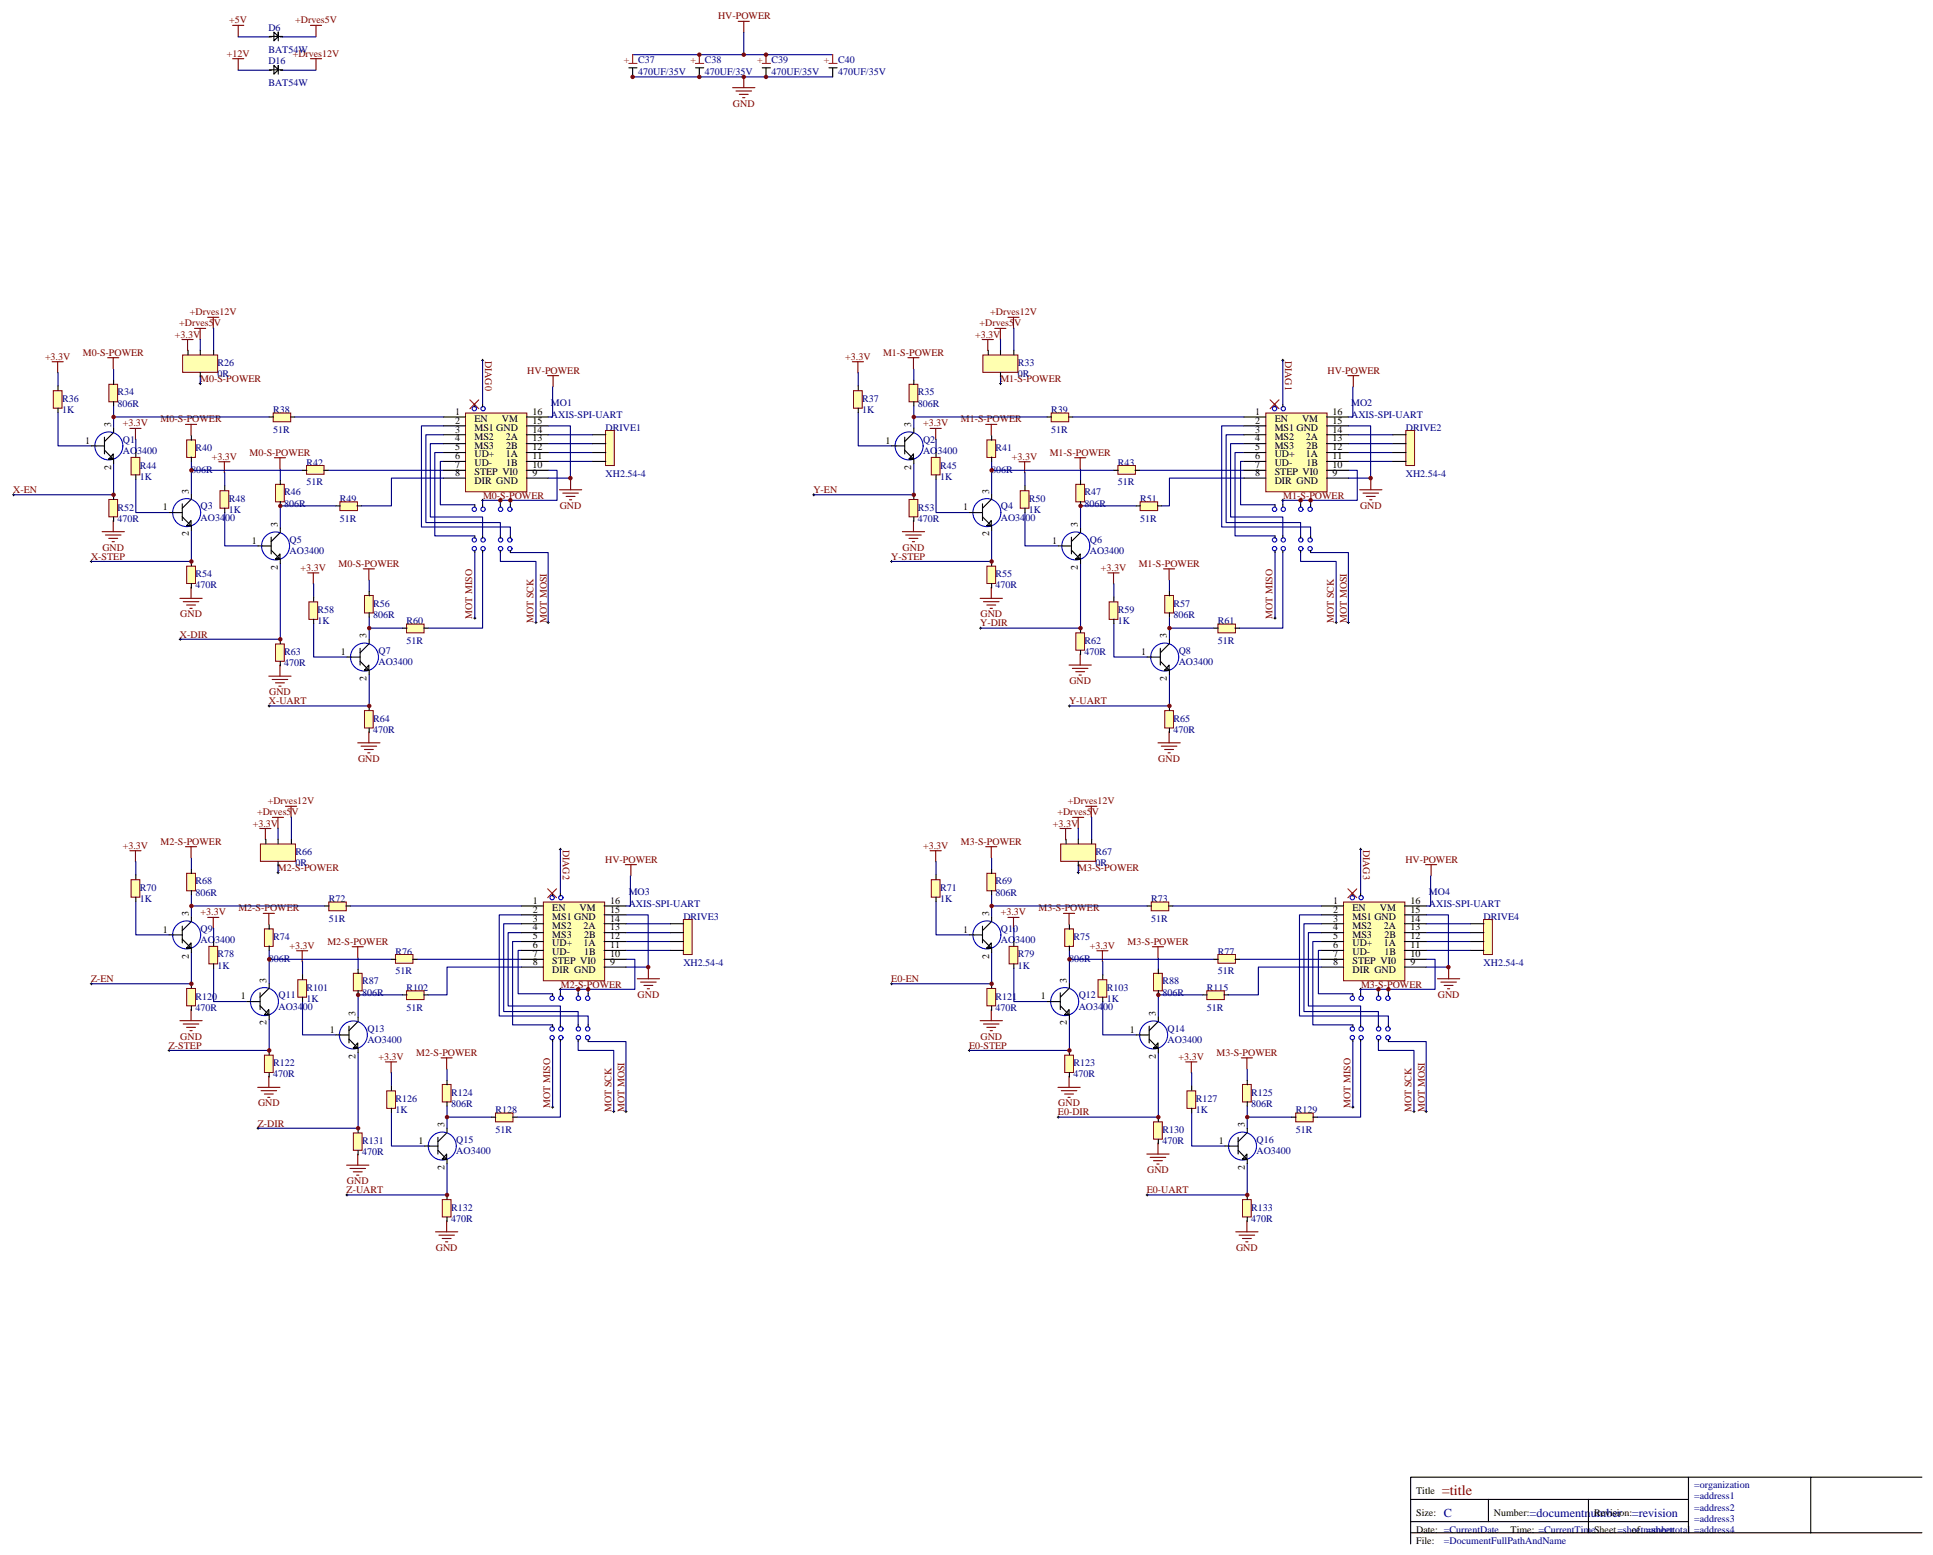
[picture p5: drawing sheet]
<svg xmlns="http://www.w3.org/2000/svg" width="614mm" height="494mm" viewBox="0 0 614 494" stroke-linecap="round" stroke-linejoin="round" font-family="sans-serif">
<defs><g id="words">
<text font-size="4.6" fill="#800000" x="457.6" y="474.6">=title</text>
<g font-size="3.9" fill="#000080">
<text x="458.3" y="481.6">C</text>
<text x="485.5" y="481.6">=documentnumber</text>
<text x="517.9" y="481.6">=revision</text>
</g>
<g font-size="3.2" fill="#800000">
<text x="72.8" y="7.4">+5V</text>
<text x="93.7" y="7.4">+Drves5V</text>
<text x="227.9" y="6.1">HV-POWER</text>
<text x="72" y="18">+12V</text>
<text x="92.9" y="18">+Drves12V</text>
<text x="232.6" y="33.9">GND</text>
<text x="60.3" y="100.1">+Drves12V</text>
<text x="314.3" y="100.1">+Drves12V</text>
<text x="55.5" y="107.1">+3.3V</text>
<text x="56.9" y="103.6">+Drves5V</text>
<text x="309.5" y="107.1">+3.3V</text>
<text x="310.9" y="103.6">+Drves5V</text>
<text x="26.3" y="112.9">M0-S-POWER</text>
<text x="280.3" y="112.9">M1-S-POWER</text>
<text x="14.3" y="114.2">+3.3V</text>
<text x="154" y="114.4" transform="rotate(90 154 114.4)">DIAG0</text>
<text x="167.4" y="118.6">HV-POWER</text>
<text x="268.3" y="114.2">+3.3V</text>
<text x="408" y="114.4" transform="rotate(90 408 114.4)">DIAG1</text>
<text x="421.4" y="118.6">HV-POWER</text>
<text x="63.5" y="121.2">M0-S-POWER</text>
<text x="317.5" y="121.2">M1-S-POWER</text>
<text x="39" y="135.4">+3.3V</text>
<text x="51" y="134.1">M0-S-POWER</text>
<text x="293" y="135.4">+3.3V</text>
<text x="305" y="134.1">M1-S-POWER</text>
<text x="67.2" y="145.9">+3.3V</text>
<text x="79.2" y="144.7">M0-S-POWER</text>
<text x="321.2" y="145.9">+3.3V</text>
<text x="333.2" y="144.7">M1-S-POWER</text>
<text x="4.2" y="156.5">X-EN</text>
<text x="153.3" y="158.2">M0-S-POWER</text>
<text x="177.7" y="161.5">GND</text>
<text x="258.2" y="156.5">Y-EN</text>
<text x="407.3" y="158.2">M1-S-POWER</text>
<text x="431.7" y="161.5">GND</text>
<text x="28.9" y="177.7">X-STEP</text>
<text x="32.5" y="174.8">GND</text>
<text x="107.4" y="179.9">M0-S-POWER</text>
<text x="282.9" y="177.7">Y-STEP</text>
<text x="286.5" y="174.8">GND</text>
<text x="361.4" y="179.9">M1-S-POWER</text>
<text x="95.4" y="181.2">+3.3V</text>
<text x="349.4" y="181.2">+3.3V</text>
<text x="57.2" y="196">GND</text>
<text x="149.9" y="196.4" transform="rotate(-90 149.9 196.4)">MOT MISO</text>
<text x="169.4" y="197.8" transform="rotate(-90 169.4 197.8)">MOT SCK</text>
<text x="173.5" y="197.8" transform="rotate(-90 173.5 197.8)">MOT MOSI</text>
<text x="311.2" y="196">GND</text>
<text x="403.9" y="196.4" transform="rotate(-90 403.9 196.4)">MOT MISO</text>
<text x="423.4" y="197.8" transform="rotate(-90 423.4 197.8)">MOT SCK</text>
<text x="427.5" y="197.8" transform="rotate(-90 427.5 197.8)">MOT MOSI</text>
<text x="57.1" y="202.4">X-DIR</text>
<text x="311.1" y="198.9">Y-DIR</text>
<text x="85.4" y="220.7">GND</text>
<text x="339.4" y="217.2">GND</text>
<text x="85.3" y="223.6">X-UART</text>
<text x="339.3" y="223.6">Y-UART</text>
<text x="113.7" y="241.9">GND</text>
<text x="367.7" y="241.9">GND</text>
<text x="85" y="255.3">+Drves12V</text>
<text x="339" y="255.3">+Drves12V</text>
<text x="80.2" y="262.4">+3.3V</text>
<text x="81.6" y="258.8">+Drves5V</text>
<text x="334.2" y="262.4">+3.3V</text>
<text x="335.6" y="258.8">+Drves5V</text>
<text x="39" y="269.4">+3.3V</text>
<text x="51" y="268.1">M2-S-POWER</text>
<text x="178.7" y="269.7" transform="rotate(90 178.7 269.7)">DIAG2</text>
<text x="293" y="269.4">+3.3V</text>
<text x="305" y="268.1">M3-S-POWER</text>
<text x="432.7" y="269.7" transform="rotate(90 432.7 269.7)">DIAG3</text>
<text x="192.1" y="273.8">HV-POWER</text>
<text x="446.1" y="273.8">HV-POWER</text>
<text x="88.2" y="276.5">M2-S-POWER</text>
<text x="342.2" y="276.5">M3-S-POWER</text>
<text x="63.7" y="290.6">+3.3V</text>
<text x="75.7" y="289.3">M2-S-POWER</text>
<text x="317.7" y="290.6">+3.3V</text>
<text x="329.7" y="289.3">M3-S-POWER</text>
<text x="103.9" y="299.9">M2-S-POWER</text>
<text x="357.9" y="299.9">M3-S-POWER</text>
<text x="91.9" y="301.2">+3.3V</text>
<text x="345.9" y="301.2">+3.3V</text>
<text x="28.9" y="311.7">Z-EN</text>
<text x="282.9" y="311.7">E0-EN</text>
<text x="178" y="313.5">M2-S-POWER</text>
<text x="202.4" y="316.8">GND</text>
<text x="432" y="313.5">M3-S-POWER</text>
<text x="456.4" y="316.8">GND</text>
<text x="53.6" y="332.9">Z-STEP</text>
<text x="57.2" y="330.1">GND</text>
<text x="132.1" y="335.2">M2-S-POWER</text>
<text x="307.6" y="332.9">E0-STEP</text>
<text x="311.2" y="330.1">GND</text>
<text x="386.1" y="335.2">M3-S-POWER</text>
<text x="120.1" y="336.4">+3.3V</text>
<text x="374.1" y="336.4">+3.3V</text>
<text x="81.9" y="351.2">GND</text>
<text x="174.6" y="351.6" transform="rotate(-90 174.6 351.6)">MOT MISO</text>
<text x="194.1" y="353" transform="rotate(-90 194.1 353)">MOT SCK</text>
<text x="198.2" y="353" transform="rotate(-90 198.2 353)">MOT MOSI</text>
<text x="335.9" y="351.2">GND</text>
<text x="428.6" y="351.6" transform="rotate(-90 428.6 351.6)">MOT MISO</text>
<text x="448.1" y="353" transform="rotate(-90 448.1 353)">MOT SCK</text>
<text x="452.2" y="353" transform="rotate(-90 452.2 353)">MOT MOSI</text>
<text x="81.8" y="357.6">Z-DIR</text>
<text x="335.8" y="354.1">E0-DIR</text>
<text x="110.1" y="375.9">GND</text>
<text x="364.1" y="372.4">GND</text>
<text x="110" y="378.8">Z-UART</text>
<text x="364" y="378.8">E0-UART</text>
<text x="138.3" y="397.1">GND</text>
<text x="392.3" y="397.1">GND</text>
</g>
<g font-size="3.2" fill="#000080">
<text x="85.2" y="9.8">D6</text>
<text x="85.2" y="16.8">BAT54W</text>
<text x="85.2" y="20.4">D16</text>
<text x="202.5" y="23.7">470UF/35V</text>
<text x="202.5" y="20.1">C37</text>
<text x="223.7" y="23.7">470UF/35V</text>
<text x="223.7" y="20.1">C38</text>
<text x="244.9" y="23.7">470UF/35V</text>
<text x="244.9" y="20.1">C39</text>
<text x="266" y="23.7">470UF/35V</text>
<text x="266" y="20.1">C40</text>
<text x="85.2" y="27.4">BAT54W</text>
<text x="69.1" y="119.7">0R</text>
<text x="69.1" y="116.2">R26</text>
<text x="323.1" y="119.7">0R</text>
<text x="323.1" y="116.2">R33</text>
<text x="37.3" y="125.5">R34</text>
<text x="291.3" y="125.5">R35</text>
<text x="19.7" y="131.1">1K</text>
<text x="19.7" y="127.6">R36</text>
<text x="37.3" y="129">806R</text>
<text x="86.7" y="131.1">R38</text>
<text x="174.9" y="129">MO1</text>
<text x="273.7" y="131.1">1K</text>
<text x="273.7" y="127.6">R37</text>
<text x="291.3" y="129">806R</text>
<text x="333.7" y="131.1">R39</text>
<text x="428.9" y="129">MO2</text>
<text x="86.7" y="137.4">51R</text>
<text x="174.9" y="132.6">AXIS-SPI-UART</text>
<text x="192.2" y="136.7">DRIVE1</text>
<text x="333.7" y="137.4">51R</text>
<text x="428.9" y="132.6">AXIS-SPI-UART</text>
<text x="446.2" y="136.7">DRIVE2</text>
<text x="39" y="140.6">Q1</text>
<text x="62" y="143.2">R40</text>
<text x="293" y="140.6">Q2</text>
<text x="316" y="143.2">R41</text>
<text x="39" y="144.1">AO3400</text>
<text x="44.4" y="148.7">R44</text>
<text x="97.3" y="147.8">R42</text>
<text x="293" y="144.1">AO3400</text>
<text x="298.4" y="148.7">R45</text>
<text x="354.8" y="147.8">R43</text>
<text x="44.4" y="152.2">1K</text>
<text x="60.6" y="150.1">806R</text>
<text x="97.3" y="154.1">51R</text>
<text x="192.2" y="151.3">XH2.54-4</text>
<text x="298.4" y="152.2">1K</text>
<text x="314.6" y="150.1">806R</text>
<text x="354.8" y="154.1">51R</text>
<text x="446.2" y="151.3">XH2.54-4</text>
<text x="63.7" y="161.7">Q3</text>
<text x="72.6" y="159.3">R48</text>
<text x="90.2" y="160.8">806R</text>
<text x="90.2" y="157.3">R46</text>
<text x="107.9" y="159.3">R49</text>
<text x="317.7" y="161.7">Q4</text>
<text x="326.6" y="159.3">R50</text>
<text x="344.2" y="160.8">806R</text>
<text x="344.2" y="157.3">R47</text>
<text x="361.9" y="159.3">R51</text>
<text x="37.3" y="165.6">470R</text>
<text x="37.3" y="162.1">R52</text>
<text x="63.7" y="165.3">AO3400</text>
<text x="72.6" y="162.8">1K</text>
<text x="107.9" y="165.6">51R</text>
<text x="291.3" y="165.6">470R</text>
<text x="291.3" y="162.1">R53</text>
<text x="317.7" y="165.3">AO3400</text>
<text x="326.6" y="162.8">1K</text>
<text x="361.9" y="165.6">51R</text>
<text x="91.9" y="172.3">Q5</text>
<text x="345.9" y="172.3">Q6</text>
<text x="91.9" y="175.8">AO3400</text>
<text x="345.9" y="175.8">AO3400</text>
<text x="62" y="183.2">R54</text>
<text x="316" y="183.2">R55</text>
<text x="62" y="186.8">470R</text>
<text x="316" y="186.8">470R</text>
<text x="100.8" y="194.6">R58</text>
<text x="118.5" y="196.1">806R</text>
<text x="118.5" y="192.5">R56</text>
<text x="354.8" y="194.6">R59</text>
<text x="372.5" y="196.1">806R</text>
<text x="372.5" y="192.5">R57</text>
<text x="100.8" y="198.1">1K</text>
<text x="129" y="198.1">R60</text>
<text x="354.8" y="198.1">1K</text>
<text x="386.6" y="198.1">R61</text>
<text x="90.2" y="207.9">R63</text>
<text x="120.1" y="207.6">Q7</text>
<text x="129" y="204.4">51R</text>
<text x="344.2" y="207.9">470R</text>
<text x="344.2" y="204.4">R62</text>
<text x="374.1" y="207.6">Q8</text>
<text x="386.6" y="204.4">51R</text>
<text x="90.2" y="211.5">470R</text>
<text x="120.1" y="211.1">AO3400</text>
<text x="374.1" y="211.1">AO3400</text>
<text x="118.5" y="232.6">470R</text>
<text x="118.5" y="229.1">R64</text>
<text x="372.5" y="232.6">470R</text>
<text x="372.5" y="229.1">R65</text>
<text x="93.8" y="275">0R</text>
<text x="93.8" y="271.4">R66</text>
<text x="347.8" y="275">0R</text>
<text x="347.8" y="271.4">R67</text>
<text x="62" y="280.7">R68</text>
<text x="316" y="280.7">R69</text>
<text x="44.4" y="286.3">1K</text>
<text x="44.4" y="282.8">R70</text>
<text x="62" y="284.3">806R</text>
<text x="104.4" y="286.3">R72</text>
<text x="199.6" y="287.8">AXIS-SPI-UART</text>
<text x="199.6" y="284.2">MO3</text>
<text x="298.4" y="286.3">1K</text>
<text x="298.4" y="282.8">R71</text>
<text x="316" y="284.3">806R</text>
<text x="365.4" y="286.3">R73</text>
<text x="453.6" y="287.8">AXIS-SPI-UART</text>
<text x="453.6" y="284.2">MO4</text>
<text x="104.4" y="292.6">51R</text>
<text x="216.9" y="291.9">DRIVE3</text>
<text x="365.4" y="292.6">51R</text>
<text x="470.9" y="291.9">DRIVE4</text>
<text x="63.7" y="299.3">AO3400</text>
<text x="63.7" y="295.8">Q9</text>
<text x="86.7" y="298.4">R74</text>
<text x="317.7" y="299.3">AO3400</text>
<text x="317.7" y="295.8">Q10</text>
<text x="340.7" y="298.4">R75</text>
<text x="69.1" y="303.9">R78</text>
<text x="85.3" y="305.3">806R</text>
<text x="125.5" y="303">R76</text>
<text x="323.1" y="303.9">R79</text>
<text x="339.3" y="305.3">806R</text>
<text x="386.6" y="303">R77</text>
<text x="69.1" y="307.5">1K</text>
<text x="125.5" y="309.3">51R</text>
<text x="216.9" y="306.5">XH2.54-4</text>
<text x="323.1" y="307.5">1K</text>
<text x="386.6" y="309.3">51R</text>
<text x="470.9" y="306.5">XH2.54-4</text>
<text x="62" y="317.3">R120</text>
<text x="88.4" y="316.9">Q11</text>
<text x="97.3" y="314.5">R101</text>
<text x="114.9" y="316">806R</text>
<text x="114.9" y="312.5">R87</text>
<text x="129" y="314.5">R102</text>
<text x="316" y="317.3">R121</text>
<text x="342.4" y="316.9">Q12</text>
<text x="351.3" y="314.5">R103</text>
<text x="368.9" y="316">806R</text>
<text x="368.9" y="312.5">R88</text>
<text x="383" y="314.5">R115</text>
<text x="62" y="320.8">470R</text>
<text x="88.4" y="320.5">AO3400</text>
<text x="97.3" y="318.1">1K</text>
<text x="129" y="320.8">51R</text>
<text x="316" y="320.8">470R</text>
<text x="342.4" y="320.5">AO3400</text>
<text x="351.3" y="318.1">1K</text>
<text x="383" y="320.8">51R</text>
<text x="116.6" y="327.5">Q13</text>
<text x="370.6" y="327.5">Q14</text>
<text x="116.6" y="331.1">AO3400</text>
<text x="370.6" y="331.1">AO3400</text>
<text x="86.7" y="342">470R</text>
<text x="86.7" y="338.5">R122</text>
<text x="340.7" y="342">470R</text>
<text x="340.7" y="338.5">R123</text>
<text x="143.2" y="347.8">R124</text>
<text x="397.2" y="347.8">R125</text>
<text x="125.5" y="353.3">1K</text>
<text x="125.5" y="349.8">R126</text>
<text x="143.2" y="351.3">806R</text>
<text x="157.3" y="353.3">R128</text>
<text x="379.5" y="353.3">1K</text>
<text x="379.5" y="349.8">R127</text>
<text x="397.2" y="351.3">806R</text>
<text x="411.3" y="353.3">R129</text>
<text x="157.3" y="359.6">51R</text>
<text x="368.9" y="359.6">R130</text>
<text x="411.3" y="359.6">51R</text>
<text x="114.9" y="363.2">R131</text>
<text x="144.8" y="362.8">Q15</text>
<text x="368.9" y="363.2">470R</text>
<text x="398.8" y="362.8">Q16</text>
<text x="114.9" y="366.7">470R</text>
<text x="144.8" y="366.3">AO3400</text>
<text x="398.8" y="366.3">AO3400</text>
<text x="143.2" y="387.9">470R</text>
<text x="143.2" y="384.3">R132</text>
<text x="397.2" y="387.9">470R</text>
<text x="397.2" y="384.3">R133</text>
<text x="537.7" y="472.4">=organization</text>
<text x="537.7" y="476">=address1</text>
<text x="537.7" y="479.5">=address2</text>
<text x="537.7" y="483">=address3</text>
<text x="458.3" y="490.1">=DocumentFullPathAndName</text>
</g>
<g font-size="3.2" fill="#f00">
<text x="198" y="20.1">+</text>
<text x="219.2" y="20.1">+</text>
<text x="240.4" y="20.1">+</text>
<text x="261.5" y="20.1">+</text>
</g>
<g font-size="3.2">
<text x="144.4" y="131.8">1</text>
<text x="169" y="131.8">16</text>
<text x="398.4" y="131.8">1</text>
<text x="423" y="131.8">16</text>
<text x="35.2" y="135.6" transform="rotate(-90 35.2 135.6)">3</text>
<text x="144.4" y="134.6">2</text>
<text x="144.4" y="137.3">3</text>
<text x="150.6" y="134.1">EN</text>
<text x="150.6" y="136.9">MS1 GND</text>
<text x="159.3" y="134.1">VM</text>
<text x="169" y="134.6">15</text>
<text x="169" y="137.3">14</text>
<text x="289.2" y="135.6" transform="rotate(-90 289.2 135.6)">3</text>
<text x="398.4" y="134.6">2</text>
<text x="398.4" y="137.3">3</text>
<text x="404.6" y="134.1">EN</text>
<text x="404.6" y="136.9">MS1 GND</text>
<text x="413.3" y="134.1">VM</text>
<text x="423" y="134.6">15</text>
<text x="423" y="137.3">14</text>
<text x="27" y="140.8">1</text>
<text x="144.4" y="140.1">4</text>
<text x="144.4" y="142.9">5</text>
<text x="150.6" y="139.6">MS2</text>
<text x="150.6" y="142.4">MS3</text>
<text x="160.5" y="139.6">2A</text>
<text x="160.7" y="142.4">2B</text>
<text x="169" y="140.1">13</text>
<text x="169" y="142.9">12</text>
<text x="281" y="140.8">1</text>
<text x="398.4" y="140.1">4</text>
<text x="398.4" y="142.9">5</text>
<text x="404.6" y="139.6">MS2</text>
<text x="404.6" y="142.4">MS3</text>
<text x="414.5" y="139.6">2A</text>
<text x="414.7" y="142.4">2B</text>
<text x="423" y="140.1">13</text>
<text x="423" y="142.9">12</text>
<text x="35.2" y="149.1" transform="rotate(-90 35.2 149.1)">2</text>
<text x="144.4" y="145.7">6</text>
<text x="144.4" y="148.5">7</text>
<text x="150.6" y="145.2">UD+</text>
<text x="150.6" y="148">UD-</text>
<text x="160.5" y="145.2">1A</text>
<text x="160.7" y="148">1B</text>
<text x="169" y="145.7">11</text>
<text x="169" y="148.5">10</text>
<text x="289.2" y="149.1" transform="rotate(-90 289.2 149.1)">2</text>
<text x="398.4" y="145.7">6</text>
<text x="398.4" y="148.5">7</text>
<text x="404.6" y="145.2">UD+</text>
<text x="404.6" y="148">UD-</text>
<text x="414.5" y="145.2">1A</text>
<text x="414.7" y="148">1B</text>
<text x="423" y="145.7">11</text>
<text x="423" y="148.5">10</text>
<text x="144.4" y="151.2">8</text>
<text x="150.6" y="150.7">STEP VI0</text>
<text x="150.6" y="153.5">DIR GND</text>
<text x="169" y="151.2">9</text>
<text x="398.4" y="151.2">8</text>
<text x="404.6" y="150.7">STEP VI0</text>
<text x="404.6" y="153.5">DIR GND</text>
<text x="423" y="151.2">9</text>
<text x="59.9" y="156.8" transform="rotate(-90 59.9 156.8)">3</text>
<text x="313.9" y="156.8" transform="rotate(-90 313.9 156.8)">3</text>
<text x="51.7" y="162">1</text>
<text x="88.2" y="167.4" transform="rotate(-90 88.2 167.4)">3</text>
<text x="305.7" y="162">1</text>
<text x="342.2" y="167.4" transform="rotate(-90 342.2 167.4)">3</text>
<text x="59.9" y="170.2" transform="rotate(-90 59.9 170.2)">2</text>
<text x="80" y="172.6">1</text>
<text x="313.9" y="170.2" transform="rotate(-90 313.9 170.2)">2</text>
<text x="334" y="172.6">1</text>
<text x="88.2" y="180.8" transform="rotate(-90 88.2 180.8)">2</text>
<text x="342.2" y="180.8" transform="rotate(-90 342.2 180.8)">2</text>
<text x="116.4" y="202.6" transform="rotate(-90 116.4 202.6)">3</text>
<text x="370.4" y="202.6" transform="rotate(-90 370.4 202.6)">3</text>
<text x="108.2" y="207.9">1</text>
<text x="362.2" y="207.9">1</text>
<text x="116.4" y="216.1" transform="rotate(-90 116.4 216.1)">2</text>
<text x="370.4" y="216.1" transform="rotate(-90 370.4 216.1)">2</text>
<text x="169.1" y="287">1</text>
<text x="193.7" y="287">16</text>
<text x="423.1" y="287">1</text>
<text x="447.7" y="287">16</text>
<text x="59.9" y="290.8" transform="rotate(-90 59.9 290.8)">3</text>
<text x="169.1" y="289.8">2</text>
<text x="169.1" y="292.6">3</text>
<text x="175.3" y="289.3">EN</text>
<text x="175.3" y="292.1">MS1 GND</text>
<text x="184" y="289.3">VM</text>
<text x="193.7" y="289.8">15</text>
<text x="193.7" y="292.6">14</text>
<text x="313.9" y="290.8" transform="rotate(-90 313.9 290.8)">3</text>
<text x="423.1" y="289.8">2</text>
<text x="423.1" y="292.6">3</text>
<text x="429.3" y="289.3">EN</text>
<text x="429.3" y="292.1">MS1 GND</text>
<text x="438" y="289.3">VM</text>
<text x="447.7" y="289.8">15</text>
<text x="447.7" y="292.6">14</text>
<text x="51.7" y="296.1">1</text>
<text x="169.1" y="295.3">4</text>
<text x="169.1" y="298.1">5</text>
<text x="175.3" y="294.9">MS2</text>
<text x="175.3" y="297.6">MS3</text>
<text x="185.2" y="294.9">2A</text>
<text x="185.4" y="297.6">2B</text>
<text x="193.7" y="295.3">13</text>
<text x="193.7" y="298.1">12</text>
<text x="305.7" y="296.1">1</text>
<text x="423.1" y="295.3">4</text>
<text x="423.1" y="298.1">5</text>
<text x="429.3" y="294.9">MS2</text>
<text x="429.3" y="297.6">MS3</text>
<text x="439.2" y="294.9">2A</text>
<text x="439.4" y="297.6">2B</text>
<text x="447.7" y="295.3">13</text>
<text x="447.7" y="298.1">12</text>
<text x="59.9" y="304.3" transform="rotate(-90 59.9 304.3)">2</text>
<text x="169.1" y="300.9">6</text>
<text x="169.1" y="303.7">7</text>
<text x="175.3" y="300.4">UD+</text>
<text x="175.3" y="303.2">UD-</text>
<text x="175.3" y="306">STEP VI0</text>
<text x="185.2" y="300.4">1A</text>
<text x="185.4" y="303.2">1B</text>
<text x="193.7" y="300.9">11</text>
<text x="193.7" y="303.7">10</text>
<text x="313.9" y="304.3" transform="rotate(-90 313.9 304.3)">2</text>
<text x="423.1" y="300.9">6</text>
<text x="423.1" y="303.7">7</text>
<text x="429.3" y="300.4">UD+</text>
<text x="429.3" y="303.2">UD-</text>
<text x="429.3" y="306">STEP VI0</text>
<text x="439.2" y="300.4">1A</text>
<text x="439.4" y="303.2">1B</text>
<text x="447.7" y="300.9">11</text>
<text x="447.7" y="303.7">10</text>
<text x="169.1" y="306.5">8</text>
<text x="175.3" y="308.8">DIR GND</text>
<text x="193.7" y="306.5">9</text>
<text x="423.1" y="306.5">8</text>
<text x="429.3" y="308.8">DIR GND</text>
<text x="447.7" y="306.5">9</text>
<text x="76.4" y="317.2">1</text>
<text x="84.6" y="312" transform="rotate(-90 84.6 312)">3</text>
<text x="330.4" y="317.2">1</text>
<text x="338.6" y="312" transform="rotate(-90 338.6 312)">3</text>
<text x="112.8" y="322.6" transform="rotate(-90 112.8 322.6)">3</text>
<text x="366.8" y="322.6" transform="rotate(-90 366.8 322.6)">3</text>
<text x="84.6" y="325.5" transform="rotate(-90 84.6 325.5)">2</text>
<text x="104.6" y="327.8">1</text>
<text x="338.6" y="325.5" transform="rotate(-90 338.6 325.5)">2</text>
<text x="358.6" y="327.8">1</text>
<text x="112.8" y="336" transform="rotate(-90 112.8 336)">2</text>
<text x="366.8" y="336" transform="rotate(-90 366.8 336)">2</text>
<text x="141.1" y="357.9" transform="rotate(-90 141.1 357.9)">3</text>
<text x="395.1" y="357.9" transform="rotate(-90 395.1 357.9)">3</text>
<text x="132.9" y="363.1">1</text>
<text x="386.9" y="363.1">1</text>
<text x="141.1" y="371.3" transform="rotate(-90 141.1 371.3)">2</text>
<text x="395.1" y="371.3" transform="rotate(-90 395.1 371.3)">2</text>
<text x="449.5" y="474.2">Title</text>
<text x="449.5" y="481.3">Size:</text>
<text x="474.2" y="481.3">Number:</text>
<text x="506" y="481.3">Revision:</text>
<text x="449.5" y="486.6">Date: =CurrentDate</text>
<text x="449.5" y="490.1">File:</text>
<text x="479.5" y="486.6">Time: =CurrentTimeSheet=sheetnumber</text>
<text x="517.9" y="486.6">of =sheettotal =address4</text>
</g>
</g></defs>
<g fill="none" stroke="#000" stroke-width=".35">
<path d="M199.6 21.5h2.6M200.8 21.6v2.8M220.8 21.5h2.6M222 21.6v2.8M241.9 21.5h2.6M243.1 21.6v2.8M263.1 21.5h2.6M264.3 21.6v2.8M447.7 476h88.2M472.4 476v7M504.2 476v10.6M535.9 468.9v17.7"/>
<path d="M574.7 468.9h-127v21.2M610 468.9h-35.3v17.7M447.7 486.6h162.3M447.7 483h88.2"/>
</g>
<g fill="none" stroke="#800000" stroke-width=".35">
<path d="M73.8 8.1h3.6M73.8 18.6h3.6M75.6 8.1v3.5M75.6 18.6v3.6M98.5 8.1h3.6M98.5 18.6h3.6M100.3 8.1v3.5M100.3 18.6v3.6M234.3 6.8h3.5M236.1 6.8v3.5M232.6 27.8h7M233.6 28.9h4.9"/>
<path d="M234.7 29.9h2.8M235.7 31h.7M236.1 24.3v3.5M16.5 114.8h3.6M18.3 114.8v3.6M34.2 113.6h3.5M35.9 113.6v3.5M57.8 107.8h3.5M59.5 107.8v3.5M61.8 104.2h3.5M63.5 104.2v3.6M65.9 100.7h3.6"/>
<path d="M67.7 100.7v3.5M173.8 119.2h3.5M175.6 119.2v3.6M270.5 114.8h3.6M272.3 114.8v3.6M288.2 113.6h3.5M289.9 113.6v3.5M311.8 107.8h3.5M313.5 107.8v3.5M315.8 104.2h3.5M317.5 104.2v3.6M319.9 100.7h3.6"/>
<path d="M321.7 100.7v3.5M427.8 119.2h3.5M429.6 119.2v3.6M41.2 136h3.6M43 136v3.5M58.9 134.7h3.5M60.6 134.7v3.5M295.2 136h3.6M297 136v3.5M312.9 134.7h3.5M314.6 134.7v3.5M69.5 146.6h3.5"/>
<path d="M71.2 146.6v3.5M87.1 145.3h3.5M88.9 145.3v3.5M177.6 155.5h7M178.6 156.5h5M179.7 157.6h2.8M180.8 158.6h.7M181.1 151.9v3.6M323.5 146.6h3.5M325.2 146.6v3.5M341.1 145.3h3.5M342.9 145.3v3.5"/>
<path d="M431.6 155.5h7M432.6 156.5h5M433.7 157.6h2.8M434.8 158.6h.7M435.1 151.9v3.6M32.4 168.8h7.1M33.5 169.8h4.9M34.5 170.9h2.9M35.6 171.9h.7M35.9 165.2v3.6M286.4 168.8h7.1M287.5 169.8h4.9"/>
<path d="M288.5 170.9h2.9M289.6 171.9h.7M289.9 165.2v3.6M57.1 189.9h7.1M58.2 191h4.9M59.2 192.1h2.8M60.3 193.1h.7M60.6 186.4v3.5M97.7 181.9h3.5M99.4 181.9v3.5M115.3 180.6h3.5M117.1 180.6v3.5"/>
<path d="M311.1 189.9h7.1M312.2 191h4.9M313.2 192.1h2.8M314.3 193.1h.7M314.6 186.4v3.5M351.7 181.9h3.5M353.4 181.9v3.5M369.3 180.6h3.5M371.1 180.6v3.5M85.3 214.6h7.1M86.4 215.7h4.9M87.4 216.8h2.9"/>
<path d="M88.5 217.8h.7M88.9 211.1v3.5M339.3 211.1h7.1M340.4 212.2h4.9M341.4 213.2h2.9M342.5 214.3h.7M342.9 207.6v3.5M113.6 235.8h7M114.6 236.9h4.9M115.7 237.9h2.8M116.7 239h.7M117.1 232.3v3.5"/>
<path d="M367.6 235.8h7M368.6 236.9h4.9M369.7 237.9h2.8M370.7 239h.7M371.1 232.3v3.5M86.5 259.5h3.5M88.2 259.5v3.5M90.6 255.9h3.5M92.4 255.9v3.6M340.5 259.5h3.5M342.2 259.5v3.5M344.6 255.9h3.5"/>
<path d="M346.4 255.9v3.6M41.2 270.1h3.6M43 270.1v3.5M58.9 268.8h3.5M60.6 268.8v3.5M82.5 263h3.5M84.2 263v3.5M198.5 274.5h3.5M200.2 274.5v3.5M295.2 270.1h3.6M297 270.1v3.5M312.9 268.8h3.5"/>
<path d="M314.6 268.8v3.5M336.5 263h3.5M338.2 263v3.5M452.5 274.5h3.5M454.2 274.5v3.5M65.9 291.2h3.6M67.7 291.2v3.5M83.6 289.9h3.5M85.3 289.9v3.6M319.9 291.2h3.6M321.7 291.2v3.5M337.6 289.9h3.5"/>
<path d="M339.3 289.9v3.6M94.1 301.8h3.6M95.9 301.8v3.5M111.8 300.5h3.5M113.6 300.5v3.6M202.3 310.7h7M203.3 311.7h5M204.4 312.8h2.8M205.4 313.9h.8M205.8 307.2v3.5M348.1 301.8h3.6M349.9 301.8v3.5"/>
<path d="M365.8 300.5h3.5M367.6 300.5v3.6M456.3 310.7h7M457.3 311.7h5M458.4 312.8h2.8M459.4 313.9h.8M459.8 307.2v3.5M57.1 324h7.1M58.2 325.1h4.9M59.2 326.1h2.8M60.3 327.2h.7M60.6 320.5v3.5"/>
<path d="M122.4 337.1h3.5M124.1 337.1v3.5M140 335.8h3.5M141.8 335.8v3.5M311.1 324h7.1M312.2 325.1h4.9M313.2 326.1h2.8M314.3 327.2h.7M314.6 320.5v3.5M376.4 337.1h3.5M378.1 337.1v3.5M394 335.8h3.5"/>
<path d="M395.8 335.8v3.5M81.8 345.2h7.1M82.9 346.2h4.9M83.9 347.3h2.8M85 348.3h.7M85.3 341.6v3.6M335.8 345.2h7.1M336.9 346.2h4.9M337.9 347.3h2.8M339 348.3h.7M339.3 341.6v3.6M110 369.9h7.1"/>
<path d="M111.1 370.9h4.9M112.1 372h2.9M113.2 373h.7M113.6 366.3v3.6M364 366.3h7.1M365.1 367.4h4.9M366.1 368.4h2.9M367.2 369.5h.7M367.6 362.8v3.5M138.2 391h7.1M139.3 392.1h4.9M140.4 393.1h2.8"/>
<path d="M141.4 394.2h.7M141.8 387.5v3.5M392.2 391h7.1M393.3 392.1h4.9M394.4 393.1h2.8M395.4 394.2h.7M395.8 387.5v3.5"/>
</g>
<g fill="none" stroke="#000080" stroke-width=".35">
<path d="M75.6 11.7h9.8M89.7 11.7h10.6M200.8 17.4h63.5M236.1 10.3v7.1M75.6 22.3h9.8M89.7 22.3h10.6M200.8 24.4h63.5M18.4 118.3v4.2M36.1 117.2v3.5M63.6 107.7v3.5M63.6 119.3v2.5M67.8 104.1v7.1"/>
<path d="M153.2 114.4v14.1M272.4 118.3v4.2M290.1 117.2v3.5M317.6 107.7v3.5M317.6 119.3v2.5M321.8 104.1v7.1M407.2 114.4v14.1M18.4 131v10.5h10.6M36.1 128.8v3.6h49.3M36.1 132.4v3.5M43.1 139.4v4.3M93.6 132.4h47.2"/>
<path d="M140.8 138h-5.6v27.9h23.6v4.2M140.8 135.2h-7v32.1h28.2v2.8M174 135.2h7v16.6h-7M174 138h14.1M175.4 122.8v9.6h-1.4M272.4 131v10.5h10.6M290.1 128.8v3.6h42.3M290.1 132.4v3.5M297.1 139.4v4.3M340.5 132.4h54.3M394.8 138h-5.6v27.9h23.6v4.2M394.8 135.2h-7v32.1h28.2v2.8"/>
<path d="M428 135.2h7v16.6h-7M428 138h14.1M429.4 122.8v9.6h-1.4M36.1 147.2v9.9h-31.8M43.1 152.1v10.6h10.6M60.7 146.5v2.8M71.3 150v4.2M89 148.9v3.6M96 149.3h-35.3v7.8M104.1 149.3h36.7M140.8 140.8h-4.2v23.3h16.6v6M140.8 143.7h-2.8v26.4h12.7"/>
<path d="M140.8 146.5h-1v13.7h10.9M140.8 151.8h-16.6v8.8h-9.5M158.8 158.8v1.4M162 158.8v1.4M174 149.3h2.8v9.5h-23.6v1.4M174 140.8h14.1M174 143.7h14.1M174 146.5h14.1M290.1 147.2v9.9h-31.8M297.1 152.1v10.6h10.6M314.7 146.5v2.8M325.3 150v4.2"/>
<path d="M343 148.9v3.6M353.6 149.3h-38.9v7.8M361.7 149.3h33.1M394.8 140.8h-4.2v23.3h16.6v6M394.8 143.7h-2.8v26.4h12.7M394.8 146.5h-1v13.7h10.9M394.8 151.8h-23.6v8.8h-2.5M412.8 158.8v1.4M416 158.8v1.4M428 149.3h2.8v9.5h-23.6v1.4M428 140.8h14.1M428 143.7h14.1"/>
<path d="M428 146.5h14.1M60.7 168.3v9.9h-31.7M71.3 162.7v10.6h10.6M89 178.9v24h-31.8M106.6 160.6h-17.6v7M150.7 175.4v20.8M153.2 175.4v24h-17.3M158.8 175.4v2.8h11.3v19.4M162 175.4h12v22.2M314.7 168.3v9.9h-31.7M325.3 162.7v10.6h10.6M343 178.9v20.5h-31.8"/>
<path d="M360.6 160.6h-17.6v7M404.7 175.4v20.8M407.2 175.4v24h-13.8M412.8 175.4v2.8h11.3v19.4M416 175.4h12v22.2M99.6 198v10.6h10.5M99.6 185.3v4.2M117.2 195.9v7M117.2 184.2v3.5M117.2 199.4h10.6M353.6 198v10.6h10.5M353.6 185.3v4.2"/>
<path d="M371.2 195.9v7M371.2 184.2v3.5M371.2 199.4h14.1M117.2 214.2v9.9h-31.8M371.2 214.2v9.9h-31.8M92.5 259.4v7M346.5 259.4v7M43.1 273.5v4.2M60.7 272.4v3.5M88.3 262.9v3.5M88.3 274.5v2.5M177.9 269.6v14.1"/>
<path d="M200.1 278.1v9.5h-1.4M297.1 273.5v4.2M314.7 272.4v3.5M342.3 262.9v3.5M342.3 274.5v2.5M431.9 269.6v14.1M454.1 278.1v9.5h-1.4M43.1 286.2v10.6h10.6M60.7 284.1v3.5h42.4M60.7 287.6v3.5M67.8 294.6v4.3M111.2 287.6h54.3"/>
<path d="M165.5 296.1h-4.2v23.2h16.6v6M165.5 293.2h-5.6v27.9h23.6v4.2M165.5 298.9h-2.8v26.4h12.7M165.5 290.4h-7v32.1h28.2v2.8M198.7 290.4h7v16.6h-7M198.7 293.2h14.1M198.7 296.1h14.1M198.7 298.9h14.1M297.1 286.2v10.6h10.6M314.7 284.1v3.5h49.4M314.7 287.6v3.5M321.8 294.6v4.3"/>
<path d="M372.3 287.6h47.2M419.5 296.1h-4.2v23.2h16.6v6M419.5 293.2h-5.6v27.9h23.6v4.2M419.5 298.9h-2.8v26.4h12.7M419.5 290.4h-7v32.1h28.2v2.8M452.7 290.4h7v16.6h-7M452.7 293.2h14.1M452.7 296.1h14.1M452.7 298.9h14.1M60.7 302.4v9.9h-31.7M67.8 307.3v10.6h10.6M85.4 301.7v2.8"/>
<path d="M96 317.9v10.6h10.6M96 305.2v4.3M113.7 304.2v3.5M124.2 304.5h-38.8v7.8M127.8 315.8h-14.1v7.1M132.4 304.5h33.1M165.5 301.7h-1v13.8h10.9M165.5 307h-23.6v8.8h-6M183.5 314v1.5M186.7 314v1.5M198.7 304.5h2.8v9.5h-23.6v1.5M198.7 301.7h14.1"/>
<path d="M314.7 302.4v9.9h-31.7M321.8 307.3v10.6h10.6M339.4 301.7v2.8M350 317.9v10.6h10.6M350 305.2v4.3M367.7 304.2v3.5M381.8 315.8h-14.1v7.1M385.3 304.5h-45.9v7.8M393.4 304.5h26.1M419.5 301.7h-1v13.8h10.9M419.5 307h-20.1v8.8h-9.5M437.5 314v1.5"/>
<path d="M440.7 314v1.5M452.7 304.5h2.8v9.5h-23.6v1.5M452.7 301.7h14.1M85.4 323.6v9.8h-31.7M113.7 334.2v23.9h-31.8M141.9 339.4v3.6M175.4 330.6v20.8M177.9 330.6v24h-13.8M183.5 330.6v2.8h11.3v19.4M186.7 330.6h12v22.2M339.4 323.6v9.8h-31.7M367.7 334.2v20.4h-31.8"/>
<path d="M395.9 339.4v3.6M429.4 330.6v20.8M431.9 330.6v24h-13.8M437.5 330.6v2.8h11.3v19.4M440.7 330.6h12v22.2M124.2 353.2v10.6h10.6M124.2 340.5v4.2M141.9 351.1v7M141.9 354.6h14.1M378.2 353.2v10.6h10.6M378.2 340.5v4.2M395.9 351.1v7"/>
<path d="M395.9 354.6h14.1M141.9 369.4v9.9h-31.8M395.9 369.4v9.9h-31.8"/>
</g>
<g fill="none" stroke="#000" stroke-width=".32">
<path d="M152.8 114.4h.7M153.2 114v.7M406.8 114.4h.7M407.2 114v.7M63.2 121.8h.7M63.6 121.4v.7M317.2 121.8h.7M317.6 121.4v.7M4 157.1h.7M4.3 156.7v.7M152.8 158.8h.7M153.2 158.5v.7"/>
<path d="M258 157.1h.7M258.3 156.7v.7M406.8 158.8h.7M407.2 158.5v.7M28.6 178.2h.8M29 177.9v.7M282.6 178.2h.8M283 177.9v.7M150.4 196.2h.7M150.7 195.9v.7M169.8 197.6h.7M170.1 197.3v.7"/>
<path d="M173.6 197.6h.7M174 197.3v.7M310.9 199.4h.7M311.2 199v.7M404.4 196.2h.7M404.7 195.9v.7M423.8 197.6h.7M424.1 197.3v.7M427.6 197.6h.7M428 197.3v.7M56.9 202.9h.7M57.2 202.6v.7"/>
<path d="M85.1 224.1h.7M85.4 223.7v.7M339.1 224.1h.7M339.4 223.7v.7M87.9 277h.7M88.3 276.6v.8M177.5 269.6h.7M177.9 269.2v.7M341.9 277h.7M342.3 276.6v.8M431.5 269.6h.7M431.9 269.2v.7"/>
<path d="M28.6 312.3h.8M29 311.9v.7M177.5 314h.7M177.9 313.7v.7M282.6 312.3h.8M283 311.9v.7M431.5 314h.7M431.9 313.7v.7M53.3 333.4h.7M53.7 333.1v.7M307.3 333.4h.7M307.7 333.1v.7"/>
<path d="M81.6 358.1h.7M81.9 357.8v.7M175 351.4h.8M175.4 351.1v.7M194.5 352.8h.7M194.8 352.5v.7M198.3 352.8h.7M198.7 352.5v.7M335.6 354.6h.7M335.9 354.3v.7M429 351.4h.8M429.4 351.1v.7"/>
<path d="M448.5 352.8h.7M448.8 352.5v.7M452.3 352.8h.7M452.7 352.5v.7M109.8 379.3h.7M110.1 379v.7M363.8 379.3h.7M364.1 379v.7"/>
</g>
<g fill="none" stroke="#f00" stroke-width=".35">
<path d="M200.8 17.4v2.7M222 17.4v2.7M243.1 17.4v2.7M264.3 17.4v2.7M199.6 20.1h2.6M220.8 20.1h2.6M241.9 20.1h2.6M263.1 20.1h2.6M149.1 126.9l2.9 2.8M152 126.9l-2.9 2.8M403.1 126.9l2.9 2.8M406 126.9l-2.9 2.8"/>
<path d="M173.8 282.1l2.9 2.9M176.7 282.1l-2.9 2.9M427.8 282.1l2.9 2.9M430.7 282.1l-2.9 2.9"/>
</g>
<path d="M147.8 131.1h19.4v25h-19.4z" fill="#ffffb0" stroke="#800000" stroke-width=".32"/>
<g fill="none" stroke="#000" stroke-width=".35">
<path d="M140.8 132.4h7M140.8 135.2h7M140.8 138h7M150.7 128.5v.7M153.2 128.5v.7M167 132.4h7M167 135.2h7M167 138h7M140.8 140.8h7M140.8 143.7h7M140.8 146.5h7M140.8 149.3h7"/>
<path d="M140.8 151.8h7M167 140.8h7M167 143.7h7M167 146.5h7M167 149.3h7M167 151.8h7M150.7 160.2v.7M150.7 170.1v.7M150.7 174.7v.7M153.2 160.2v.7M153.2 170.1v.7M153.2 174.7v.7"/>
<path d="M158.8 160.2v.7M158.8 170.1v.7M158.8 174.7v.7M162 160.2v.7M162 170.1v.7M162 174.7v.7"/>
</g>
<g fill="none" stroke="#00f" stroke-width=".35">
<circle cx="150.6" cy="129.7" r=".69"/>
<circle cx="153.3" cy="129.7" r=".69"/>
<circle cx="150.6" cy="174.2" r=".69"/>
<circle cx="150.6" cy="161.7" r=".69"/>
<circle cx="150.6" cy="171.4" r=".69"/>
<circle cx="153.3" cy="174.2" r=".69"/>
<circle cx="153.3" cy="161.7" r=".69"/>
<circle cx="153.3" cy="171.4" r=".69"/>
<circle cx="158.9" cy="174.2" r=".69"/>
<circle cx="158.9" cy="161.7" r=".69"/>
<circle cx="158.9" cy="171.4" r=".69"/>
<circle cx="161.8" cy="174.2" r=".69"/>
<circle cx="161.8" cy="161.7" r=".69"/>
<circle cx="161.8" cy="171.4" r=".69"/>
</g>
<path d="M192.2 136.7h2.8v11.1h-2.8z" fill="#ffffb0" stroke="#800000" stroke-width=".32"/>
<path d="M33.2 138.8v5.3M35.9 137.4l-2.7 2.8M36.1 135.9v1.4M188.1 138h4.2M29 141.5l4.2 .1M33.2 142.9l2.7 2.8h-1.3h1.3v-1.6l-1.3 1.6M36.1 145.8v1.4M188.1 140.8h4.2M188.1 143.7h4.2M188.1 146.5h4.2" fill="none" stroke="#000" stroke-width=".35"/>
<circle cx="34.6" cy="141.6" r="4.4" fill="none" stroke="#00f" stroke-width=".35"/>
<path d="M34.6 122h2.7v5.6h-2.7z" fill="#ffffb0" stroke="#800000" stroke-width=".32"/>
<path d="M36.1 120.7v1.4M36.1 127.4v1.4" fill="none" stroke="#000" stroke-width=".35"/>
<path d="M16.9 124h2.8v5.6h-2.8z" fill="#ffffb0" stroke="#800000" stroke-width=".32"/>
<path d="M18.4 122.5v1.4M18.4 129.6v1.4M57.9 159.9v5.3M60.6 158.6l-2.7 2.7M60.7 157.1v1.3M53.7 162.7h1.4M55.1 162.7h2.8M57.9 164.1l2.7 2.8h-1.4h1.4v-1.7l-1.4 1.7M60.7 167v1.3" fill="none" stroke="#000" stroke-width=".35"/>
<circle cx="59.2" cy="162.7" r="4.4" fill="none" stroke="#00f" stroke-width=".35"/>
<path d="M59.2 139.6h2.8v5.6h-2.8z" fill="#ffffb0" stroke="#800000" stroke-width=".32"/>
<path d="M60.7 138.4v1.3M60.7 145.1v1.4" fill="none" stroke="#000" stroke-width=".35"/>
<path d="M41.6 145.2h2.8v5.5h-2.8z" fill="#ffffb0" stroke="#800000" stroke-width=".32"/>
<path d="M43.1 143.7v1.3M43.1 150.7v1.4M81.9 173.3h4.2M86.1 174.6l2.8 2.9h-1.4h1.4v-1.7l-1.4 1.7M86.1 170.5v5.3M88.9 169.1l-2.8 2.8M89 167.6v1.4M89 177.5v1.4" fill="none" stroke="#000" stroke-width=".35"/>
<circle cx="87.5" cy="173.3" r="4.4" fill="none" stroke="#00f" stroke-width=".35"/>
<path d="M87.5 153.7h2.7v5.6h-2.7z" fill="#ffffb0" stroke="#800000" stroke-width=".32"/>
<path d="M89 152.5v1.4M89 159.2v1.4" fill="none" stroke="#000" stroke-width=".35"/>
<path d="M69.8 155.8h2.8v5.5h-2.8z" fill="#ffffb0" stroke="#800000" stroke-width=".32"/>
<path d="M71.3 154.2v1.4M71.3 161.3v1.4" fill="none" stroke="#000" stroke-width=".35"/>
<path d="M58 112.7h11.1v5.5h-11.1z" fill="#ffffb0" stroke="#800000" stroke-width=".32"/>
<path d="M59.7 111.2v1.4M63.6 111.2v1.4M63.6 118.3v1.4M67.8 111.2v1.4M110.1 208.6h1.4M111.5 208.6h2.8M114.3 209.9l2.8 2.8h-1.4h1.4v-1.6l-1.4 1.6M114.3 205.8v5.3M117.1 204.4l-2.8 2.8M117.2 202.9v1.4M117.2 212.8v1.4" fill="none" stroke="#000" stroke-width=".35"/>
<circle cx="115.7" cy="208.6" r="4.4" fill="none" stroke="#00f" stroke-width=".35"/>
<path d="M115.7 189h2.8v5.6h-2.8z" fill="#ffffb0" stroke="#800000" stroke-width=".32"/>
<path d="M117.2 187.7v1.4M117.2 194.5v1.4" fill="none" stroke="#000" stroke-width=".35"/>
<path d="M98.1 191.1h2.7v5.5h-2.7z" fill="#ffffb0" stroke="#800000" stroke-width=".32"/>
<path d="M99.6 189.5v1.4M99.6 196.6v1.4" fill="none" stroke="#000" stroke-width=".35"/>
<path d="M401.8 131.1h19.4v25h-19.4z" fill="#ffffb0" stroke="#800000" stroke-width=".32"/>
<g fill="none" stroke="#000" stroke-width=".35">
<path d="M394.8 132.4h7M394.8 135.2h7M394.8 138h7M404.7 128.5v.7M407.2 128.5v.7M421 132.4h7M421 135.2h7M421 138h7M394.8 140.8h7M394.8 143.7h7M394.8 146.5h7M394.8 149.3h7"/>
<path d="M394.8 151.8h7M421 140.8h7M421 143.7h7M421 146.5h7M421 149.3h7M421 151.8h7M404.7 160.2v.7M404.7 170.1v.7M404.7 174.7v.7M407.2 160.2v.7M407.2 170.1v.7M407.2 174.7v.7"/>
<path d="M412.8 160.2v.7M412.8 170.1v.7M412.8 174.7v.7M416 160.2v.7M416 170.1v.7M416 174.7v.7"/>
</g>
<g fill="none" stroke="#00f" stroke-width=".35">
<circle cx="404.6" cy="129.7" r=".69"/>
<circle cx="407.3" cy="129.7" r=".69"/>
<circle cx="404.6" cy="174.2" r=".69"/>
<circle cx="404.6" cy="161.7" r=".69"/>
<circle cx="404.6" cy="171.4" r=".69"/>
<circle cx="407.3" cy="174.2" r=".69"/>
<circle cx="407.3" cy="161.7" r=".69"/>
<circle cx="407.3" cy="171.4" r=".69"/>
<circle cx="412.9" cy="174.2" r=".69"/>
<circle cx="412.9" cy="161.7" r=".69"/>
<circle cx="412.9" cy="171.4" r=".69"/>
<circle cx="415.8" cy="174.2" r=".69"/>
<circle cx="415.8" cy="161.7" r=".69"/>
<circle cx="415.8" cy="171.4" r=".69"/>
</g>
<path d="M446.2 136.7h2.8v11.1h-2.8z" fill="#ffffb0" stroke="#800000" stroke-width=".32"/>
<path d="M287.2 138.8v5.3M289.9 137.4l-2.7 2.8M290.1 135.9v1.4M442.1 138h4.2M283 141.5l4.2 .1M287.2 142.9l2.7 2.8h-1.3h1.3v-1.6l-1.3 1.6M290.1 145.8v1.4M442.1 140.8h4.2M442.1 143.7h4.2M442.1 146.5h4.2" fill="none" stroke="#000" stroke-width=".35"/>
<circle cx="288.6" cy="141.6" r="4.4" fill="none" stroke="#00f" stroke-width=".35"/>
<path d="M288.6 122h2.7v5.6h-2.7z" fill="#ffffb0" stroke="#800000" stroke-width=".32"/>
<path d="M290.1 120.7v1.4M290.1 127.4v1.4" fill="none" stroke="#000" stroke-width=".35"/>
<path d="M270.9 124h2.8v5.6h-2.8z" fill="#ffffb0" stroke="#800000" stroke-width=".32"/>
<path d="M272.4 122.5v1.4M272.4 129.6v1.4M311.9 159.9v5.3M314.6 158.6l-2.7 2.7M314.7 157.1v1.3M307.7 162.7h1.4M309.1 162.7h2.8M311.9 164.1l2.7 2.8h-1.4h1.4v-1.7l-1.4 1.7M314.7 167v1.3" fill="none" stroke="#000" stroke-width=".35"/>
<circle cx="313.2" cy="162.7" r="4.4" fill="none" stroke="#00f" stroke-width=".35"/>
<path d="M313.2 139.6h2.8v5.6h-2.8z" fill="#ffffb0" stroke="#800000" stroke-width=".32"/>
<path d="M314.7 138.4v1.3M314.7 145.1v1.4" fill="none" stroke="#000" stroke-width=".35"/>
<path d="M295.6 145.2h2.8v5.5h-2.8z" fill="#ffffb0" stroke="#800000" stroke-width=".32"/>
<path d="M297.1 143.7v1.3M297.1 150.7v1.4M335.9 173.3h4.2M340.1 174.6l2.8 2.9h-1.4h1.4v-1.7l-1.4 1.7M340.1 170.5v5.3M342.9 169.1l-2.8 2.8M343 167.6v1.4M343 177.5v1.4" fill="none" stroke="#000" stroke-width=".35"/>
<circle cx="341.5" cy="173.3" r="4.4" fill="none" stroke="#00f" stroke-width=".35"/>
<path d="M341.5 153.7h2.7v5.6h-2.7z" fill="#ffffb0" stroke="#800000" stroke-width=".32"/>
<path d="M343 152.5v1.4M343 159.2v1.4" fill="none" stroke="#000" stroke-width=".35"/>
<path d="M323.8 155.8h2.8v5.5h-2.8z" fill="#ffffb0" stroke="#800000" stroke-width=".32"/>
<path d="M325.3 154.2v1.4M325.3 161.3v1.4" fill="none" stroke="#000" stroke-width=".35"/>
<path d="M312 112.7h11.1v5.5h-11.1z" fill="#ffffb0" stroke="#800000" stroke-width=".32"/>
<path d="M313.7 111.2v1.4M317.6 111.2v1.4M317.6 118.3v1.4M321.8 111.2v1.4M364.1 208.6h1.4M365.5 208.6h2.8M368.3 209.9l2.8 2.8h-1.4h1.4v-1.6l-1.4 1.6M368.3 205.8v5.3M371.1 204.4l-2.8 2.8M371.2 202.9v1.4M371.2 212.8v1.4" fill="none" stroke="#000" stroke-width=".35"/>
<circle cx="369.7" cy="208.6" r="4.4" fill="none" stroke="#00f" stroke-width=".35"/>
<path d="M369.7 189h2.8v5.6h-2.8z" fill="#ffffb0" stroke="#800000" stroke-width=".32"/>
<path d="M371.2 187.7v1.4M371.2 194.5v1.4" fill="none" stroke="#000" stroke-width=".35"/>
<path d="M352.1 191.1h2.7v5.5h-2.7z" fill="#ffffb0" stroke="#800000" stroke-width=".32"/>
<path d="M353.6 189.5v1.4M353.6 196.6v1.4" fill="none" stroke="#000" stroke-width=".35"/>
<path d="M172.5 286.3h19.4v25h-19.4z" fill="#ffffb0" stroke="#800000" stroke-width=".32"/>
<g fill="none" stroke="#000" stroke-width=".35">
<path d="M165.5 287.6h7M165.5 290.4h7M165.5 293.2h7M165.5 296.1h7M165.5 298.9h7M175.4 283.7v.7M177.9 283.7v.7M191.7 287.6h7M191.7 290.4h7M191.7 293.2h7M191.7 296.1h7M191.7 298.9h7"/>
<path d="M165.5 301.7h7M165.5 304.5h7M165.5 307h7M175.4 315.5v.6M177.9 315.5v.6M183.5 315.5v.6M186.7 315.5v.6M191.7 301.7h7M191.7 304.5h7M191.7 307h7M175.4 325.3v.7M175.4 329.9v.7"/>
<path d="M177.9 325.3v.7M177.9 329.9v.7M183.5 325.3v.7M183.5 329.9v.7M186.7 325.3v.7M186.7 329.9v.7"/>
</g>
<g fill="none" stroke="#00f" stroke-width=".35">
<path d="M175.9 316.9a.7 .7 0 0 0-.9-.7 .7 .7 0 0 0-.2 1.2 .7 .7 0 0 0 1.1-.2v-.3M178.7 316.9a.7 .7 0 0 0-.9-.7 .7 .7 0 0 0-.3 1.2 .7 .7 0 0 0 1.2-.2v-.3M184.3 316.9a.7 .7 0 0 0-1-.7 .7 .7 0 0 0-.2 1.2 .7 .7 0 0 0 1.1-.2l.1-.3M187.2 316.9a.7 .7 0 0 0-.9-.7 .7 .7 0 0 0-.3 1.2 .7 .7 0 0 0 1.2-.2v-.3"/>
<circle cx="175.2" cy="284.9" r=".69"/>
<circle cx="178" cy="284.9" r=".69"/>
<circle cx="175.2" cy="329.4" r=".69"/>
<circle cx="175.2" cy="326.6" r=".69"/>
<circle cx="178" cy="329.4" r=".69"/>
<circle cx="178" cy="326.6" r=".69"/>
<circle cx="183.6" cy="329.4" r=".69"/>
<circle cx="183.6" cy="326.6" r=".69"/>
<circle cx="186.5" cy="329.4" r=".69"/>
<circle cx="186.5" cy="326.6" r=".69"/>
</g>
<path d="M216.9 291.9h2.8v11.1h-2.8z" fill="#ffffb0" stroke="#800000" stroke-width=".32"/>
<path d="M53.7 296.8h4.2M57.9 298.1l2.7 2.8h-1.4h1.4v-1.6l-1.4 1.6M57.9 294v5.3M60.6 292.6l-2.7 2.8M60.7 291.1v1.4M212.8 293.2h4.2M212.8 296.1h4.2M212.8 298.9h4.2M60.7 301v1.4M212.8 301.7h4.2" fill="none" stroke="#000" stroke-width=".35"/>
<circle cx="59.2" cy="296.8" r="4.4" fill="none" stroke="#00f" stroke-width=".35"/>
<path d="M59.2 277.2h2.8v5.6h-2.8z" fill="#ffffb0" stroke="#800000" stroke-width=".32"/>
<path d="M60.7 275.9v1.4M60.7 282.7v1.4" fill="none" stroke="#000" stroke-width=".35"/>
<path d="M41.6 279.2h2.8v5.6h-2.8z" fill="#ffffb0" stroke="#800000" stroke-width=".32"/>
<path d="M43.1 277.7v1.4M43.1 284.8v1.4M78.4 317.9h1.4M79.8 317.9h2.7M82.5 319.3l2.8 2.8h-1.4h1.4v-1.6l-1.4 1.6M82.5 315.2v5.3M85.3 313.8l-2.8 2.8M85.4 312.3v1.4M85.4 322.2v1.4" fill="none" stroke="#000" stroke-width=".35"/>
<circle cx="83.9" cy="317.9" r="4.4" fill="none" stroke="#00f" stroke-width=".35"/>
<path d="M83.9 294.9h2.8v5.5h-2.8z" fill="#ffffb0" stroke="#800000" stroke-width=".32"/>
<path d="M85.4 293.6v1.4M85.4 300.3v1.4" fill="none" stroke="#000" stroke-width=".35"/>
<path d="M66.3 300.4h2.8v5.6h-2.8z" fill="#ffffb0" stroke="#800000" stroke-width=".32"/>
<path d="M67.8 298.9v1.4M67.8 306v1.3M106.6 328.5h4.2M110.8 329.9l2.8 2.8h-1.4h1.4v-1.6l-1.4 1.6M110.8 325.7v5.4M113.6 324.4l-2.8 2.7M113.7 322.9v1.4M113.7 332.8v1.4" fill="none" stroke="#000" stroke-width=".35"/>
<circle cx="112.2" cy="328.5" r="4.4" fill="none" stroke="#00f" stroke-width=".35"/>
<path d="M112.2 309h2.7v5.5h-2.7z" fill="#ffffb0" stroke="#800000" stroke-width=".32"/>
<path d="M113.7 307.7v1.4M113.7 314.4v1.4" fill="none" stroke="#000" stroke-width=".35"/>
<path d="M94.5 311h2.8v5.6h-2.8z" fill="#ffffb0" stroke="#800000" stroke-width=".32"/>
<path d="M96 309.5v1.3M96 316.5v1.4" fill="none" stroke="#000" stroke-width=".35"/>
<path d="M82.7 267.9h11.1v5.5h-11.1z" fill="#ffffb0" stroke="#800000" stroke-width=".32"/>
<path d="M84.4 266.4v1.4M88.3 266.4v1.4M88.3 273.5v1.4M92.5 266.4v1.4M141.8 359.6l-2.8 2.8M141.9 358.1v1.4M134.8 363.8h1.4M136.2 363.8h2.8M139 365.1l2.8 2.9h-1.4h1.4v-1.7l-1.4 1.7M139 361v5.3M141.9 368v1.4" fill="none" stroke="#000" stroke-width=".35"/>
<circle cx="140.4" cy="363.8" r="4.4" fill="none" stroke="#00f" stroke-width=".35"/>
<path d="M140.4 344.2h2.8v5.6h-2.8z" fill="#ffffb0" stroke="#800000" stroke-width=".32"/>
<path d="M141.9 343v1.4M141.9 349.7v1.4" fill="none" stroke="#000" stroke-width=".35"/>
<path d="M122.7 346.3h2.8v5.5h-2.8z" fill="#ffffb0" stroke="#800000" stroke-width=".32"/>
<path d="M124.2 344.7v1.4M124.2 351.8v1.4" fill="none" stroke="#000" stroke-width=".35"/>
<path d="M426.5 286.3h19.4v25h-19.4z" fill="#ffffb0" stroke="#800000" stroke-width=".32"/>
<g fill="none" stroke="#000" stroke-width=".35">
<path d="M419.5 287.6h7M419.5 290.4h7M419.5 293.2h7M419.5 296.1h7M419.5 298.9h7M429.4 283.7v.7M431.9 283.7v.7M445.7 287.6h7M445.7 290.4h7M445.7 293.2h7M445.7 296.1h7M445.7 298.9h7"/>
<path d="M419.5 301.7h7M419.5 304.5h7M419.5 307h7M429.4 315.5v.6M431.9 315.5v.6M437.5 315.5v.6M440.7 315.5v.6M445.7 301.7h7M445.7 304.5h7M445.7 307h7M429.4 325.3v.7M429.4 329.9v.7"/>
<path d="M431.9 325.3v.7M431.9 329.9v.7M437.5 325.3v.7M437.5 329.9v.7M440.7 325.3v.7M440.7 329.9v.7"/>
</g>
<g fill="none" stroke="#00f" stroke-width=".35">
<path d="M429.9 316.9a.7 .7 0 0 0-.9-.7 .7 .7 0 0 0-.2 1.2 .7 .7 0 0 0 1.1-.2v-.3M432.7 316.9a.7 .7 0 0 0-.9-.7 .7 .7 0 0 0-.3 1.2 .7 .7 0 0 0 1.2-.2v-.3M438.3 316.9a.7 .7 0 0 0-1-.7 .7 .7 0 0 0-.2 1.2 .7 .7 0 0 0 1.1-.2l.1-.3M441.2 316.9a.7 .7 0 0 0-.9-.7 .7 .7 0 0 0-.3 1.2 .7 .7 0 0 0 1.2-.2v-.3"/>
<circle cx="429.2" cy="284.9" r=".69"/>
<circle cx="432" cy="284.9" r=".69"/>
<circle cx="429.2" cy="329.4" r=".69"/>
<circle cx="429.2" cy="326.6" r=".69"/>
<circle cx="432" cy="329.4" r=".69"/>
<circle cx="432" cy="326.6" r=".69"/>
<circle cx="437.6" cy="329.4" r=".69"/>
<circle cx="437.6" cy="326.6" r=".69"/>
<circle cx="440.5" cy="329.4" r=".69"/>
<circle cx="440.5" cy="326.6" r=".69"/>
</g>
<path d="M470.9 291.9h2.8v11.1h-2.8z" fill="#ffffb0" stroke="#800000" stroke-width=".32"/>
<path d="M307.7 296.8h4.2M311.9 298.1l2.7 2.8h-1.4h1.4v-1.6l-1.4 1.6M311.9 294v5.3M314.6 292.6l-2.7 2.8M314.7 291.1v1.4M466.8 293.2h4.2M466.8 296.1h4.2M466.8 298.9h4.2M314.7 301v1.4M466.8 301.7h4.2" fill="none" stroke="#000" stroke-width=".35"/>
<circle cx="313.2" cy="296.8" r="4.4" fill="none" stroke="#00f" stroke-width=".35"/>
<path d="M313.2 277.2h2.8v5.6h-2.8z" fill="#ffffb0" stroke="#800000" stroke-width=".32"/>
<path d="M314.7 275.9v1.4M314.7 282.7v1.4" fill="none" stroke="#000" stroke-width=".35"/>
<path d="M295.6 279.2h2.8v5.6h-2.8z" fill="#ffffb0" stroke="#800000" stroke-width=".32"/>
<path d="M297.1 277.7v1.4M297.1 284.8v1.4M332.4 317.9h1.4M333.8 317.9h2.7M336.5 319.3l2.8 2.8h-1.4h1.4v-1.6l-1.4 1.6M336.5 315.2v5.3M339.3 313.8l-2.8 2.8M339.4 312.3v1.4M339.4 322.2v1.4" fill="none" stroke="#000" stroke-width=".35"/>
<circle cx="337.9" cy="317.9" r="4.4" fill="none" stroke="#00f" stroke-width=".35"/>
<path d="M337.9 294.9h2.8v5.5h-2.8z" fill="#ffffb0" stroke="#800000" stroke-width=".32"/>
<path d="M339.4 293.6v1.4M339.4 300.3v1.4" fill="none" stroke="#000" stroke-width=".35"/>
<path d="M320.3 300.4h2.8v5.6h-2.8z" fill="#ffffb0" stroke="#800000" stroke-width=".32"/>
<path d="M321.8 298.9v1.4M321.8 306v1.3M360.6 328.5h4.2M364.8 329.9l2.8 2.8h-1.4h1.4v-1.6l-1.4 1.6M364.8 325.7v5.4M367.6 324.4l-2.8 2.7M367.7 322.9v1.4M367.7 332.8v1.4" fill="none" stroke="#000" stroke-width=".35"/>
<circle cx="366.2" cy="328.5" r="4.4" fill="none" stroke="#00f" stroke-width=".35"/>
<path d="M366.2 309h2.7v5.5h-2.7z" fill="#ffffb0" stroke="#800000" stroke-width=".32"/>
<path d="M367.7 307.7v1.4M367.7 314.4v1.4" fill="none" stroke="#000" stroke-width=".35"/>
<path d="M348.5 311h2.8v5.6h-2.8z" fill="#ffffb0" stroke="#800000" stroke-width=".32"/>
<path d="M350 309.5v1.3M350 316.5v1.4" fill="none" stroke="#000" stroke-width=".35"/>
<path d="M336.7 267.9h11.1v5.5h-11.1z" fill="#ffffb0" stroke="#800000" stroke-width=".32"/>
<path d="M338.4 266.4v1.4M342.3 266.4v1.4M342.3 273.5v1.4M346.5 266.4v1.4M395.8 359.6l-2.8 2.8M395.9 358.1v1.4M388.8 363.8h1.4M390.2 363.8h2.8M393 365.1l2.8 2.9h-1.4h1.4v-1.7l-1.4 1.7M393 361v5.3M395.9 368v1.4" fill="none" stroke="#000" stroke-width=".35"/>
<circle cx="394.4" cy="363.8" r="4.4" fill="none" stroke="#00f" stroke-width=".35"/>
<path d="M394.4 344.2h2.8v5.6h-2.8z" fill="#ffffb0" stroke="#800000" stroke-width=".32"/>
<path d="M395.9 343v1.4M395.9 349.7v1.4" fill="none" stroke="#000" stroke-width=".35"/>
<path d="M376.7 346.3h2.8v5.5h-2.8z" fill="#ffffb0" stroke="#800000" stroke-width=".32"/>
<path d="M378.2 344.7v1.4M378.2 351.8v1.4" fill="none" stroke="#000" stroke-width=".35"/>
<path d="M157.3 353.3h5.5v2.8h-5.5z" fill="#ffffb0" stroke="#800000" stroke-width=".32"/>
<path d="M156 354.6h1.4M162.7 354.6h1.4" fill="none" stroke="#000" stroke-width=".35"/>
<path d="M129 198.1h5.6v2.8h-5.6z" fill="#ffffb0" stroke="#800000" stroke-width=".32"/>
<path d="M127.8 199.4h1.4M134.5 199.4h1.4" fill="none" stroke="#000" stroke-width=".35"/>
<path d="M86.7 131.1h5.6v2.8h-5.6z" fill="#ffffb0" stroke="#800000" stroke-width=".32"/>
<path d="M85.4 132.4h1.4M92.2 132.4h1.4" fill="none" stroke="#000" stroke-width=".35"/>
<path d="M97.3 147.8h5.6v2.8h-5.6z" fill="#ffffb0" stroke="#800000" stroke-width=".32"/>
<path d="M96 149.3h1.4M102.8 149.3h1.3" fill="none" stroke="#000" stroke-width=".35"/>
<path d="M107.9 159.3h5.5v2.8h-5.5z" fill="#ffffb0" stroke="#800000" stroke-width=".32"/>
<path d="M106.6 160.6h1.4M113.3 160.6h1.4" fill="none" stroke="#000" stroke-width=".35"/>
<path d="M333.7 131.1h5.5v2.8h-5.5z" fill="#ffffb0" stroke="#800000" stroke-width=".32"/>
<path d="M332.4 132.4h1.4M339.1 132.4h1.4" fill="none" stroke="#000" stroke-width=".35"/>
<path d="M354.8 147.8h5.6v2.8h-5.6z" fill="#ffffb0" stroke="#800000" stroke-width=".32"/>
<path d="M353.6 149.3h1.3M360.3 149.3h1.4" fill="none" stroke="#000" stroke-width=".35"/>
<path d="M361.9 159.3h5.5v2.8h-5.5z" fill="#ffffb0" stroke="#800000" stroke-width=".32"/>
<path d="M360.6 160.6h1.4M367.3 160.6h1.4" fill="none" stroke="#000" stroke-width=".35"/>
<path d="M386.6 198.1h5.5v2.8h-5.5z" fill="#ffffb0" stroke="#800000" stroke-width=".32"/>
<path d="M385.3 199.4h1.4M392 199.4h1.4" fill="none" stroke="#000" stroke-width=".35"/>
<path d="M125.5 303h5.6v2.8h-5.6z" fill="#ffffb0" stroke="#800000" stroke-width=".32"/>
<path d="M124.2 304.5h1.4M131 304.5h1.4" fill="none" stroke="#000" stroke-width=".35"/>
<path d="M129 314.5h5.6v2.8h-5.6z" fill="#ffffb0" stroke="#800000" stroke-width=".32"/>
<path d="M127.8 315.8h1.4M134.5 315.8h1.4" fill="none" stroke="#000" stroke-width=".35"/>
<path d="M365.4 286.3h5.6v2.8h-5.6z" fill="#ffffb0" stroke="#800000" stroke-width=".32"/>
<path d="M364.1 287.6h1.4M370.9 287.6h1.4" fill="none" stroke="#000" stroke-width=".35"/>
<path d="M386.6 303h5.5v2.8h-5.5z" fill="#ffffb0" stroke="#800000" stroke-width=".32"/>
<path d="M385.3 304.5h1.4M392 304.5h1.4" fill="none" stroke="#000" stroke-width=".35"/>
<path d="M383 314.5h5.6v2.8h-5.6z" fill="#ffffb0" stroke="#800000" stroke-width=".32"/>
<path d="M381.8 315.8h1.4M388.5 315.8h1.4" fill="none" stroke="#000" stroke-width=".35"/>
<path d="M411.3 353.3h5.5v2.8h-5.5z" fill="#ffffb0" stroke="#800000" stroke-width=".32"/>
<path d="M410 354.6h1.4M416.7 354.6h1.4" fill="none" stroke="#000" stroke-width=".35"/>
<path d="M104.4 286.3h5.5v2.8h-5.5z" fill="#ffffb0" stroke="#800000" stroke-width=".32"/>
<path d="M103.1 287.6h1.4M109.8 287.6h1.4" fill="none" stroke="#000" stroke-width=".35"/>
<path d="M59.2 313.8h2.8v5.5h-2.8z" fill="#ffffb0" stroke="#800000" stroke-width=".32"/>
<path d="M60.7 312.3v1.4M60.7 319.4v1.3" fill="none" stroke="#000" stroke-width=".35"/>
<path d="M34.6 158.6h2.7v5.5h-2.7z" fill="#ffffb0" stroke="#800000" stroke-width=".32"/>
<path d="M36.1 157.1v1.3M36.1 164.1v1.4" fill="none" stroke="#000" stroke-width=".35"/>
<path d="M59.2 179.7h2.8v5.5h-2.8z" fill="#ffffb0" stroke="#800000" stroke-width=".32"/>
<path d="M60.7 178.2v1.4M60.7 185.3v1.4" fill="none" stroke="#000" stroke-width=".35"/>
<path d="M115.7 225.6h2.8v5.5h-2.8z" fill="#ffffb0" stroke="#800000" stroke-width=".32"/>
<path d="M117.2 224.1v1.4M117.2 231.2v1.4" fill="none" stroke="#000" stroke-width=".35"/>
<path d="M288.6 158.6h2.7v5.5h-2.7z" fill="#ffffb0" stroke="#800000" stroke-width=".32"/>
<path d="M290.1 157.1v1.3M290.1 164.1v1.4" fill="none" stroke="#000" stroke-width=".35"/>
<path d="M313.2 179.7h2.8v5.5h-2.8z" fill="#ffffb0" stroke="#800000" stroke-width=".32"/>
<path d="M314.7 178.2v1.4M314.7 185.3v1.4" fill="none" stroke="#000" stroke-width=".35"/>
<path d="M369.7 225.6h2.8v5.5h-2.8z" fill="#ffffb0" stroke="#800000" stroke-width=".32"/>
<path d="M371.2 224.1v1.4M371.2 231.2v1.4" fill="none" stroke="#000" stroke-width=".35"/>
<path d="M83.9 334.9h2.8v5.5h-2.8z" fill="#ffffb0" stroke="#800000" stroke-width=".32"/>
<path d="M85.4 333.4v1.4M85.4 340.5v1.4" fill="none" stroke="#000" stroke-width=".35"/>
<path d="M112.2 359.6h2.7v5.5h-2.7z" fill="#ffffb0" stroke="#800000" stroke-width=".32"/>
<path d="M113.7 358.1v1.4M113.7 365.2v1.4" fill="none" stroke="#000" stroke-width=".35"/>
<path d="M140.4 380.8h2.8v5.5h-2.8z" fill="#ffffb0" stroke="#800000" stroke-width=".32"/>
<path d="M141.9 379.3v1.4M141.9 386.4v1.4" fill="none" stroke="#000" stroke-width=".35"/>
<path d="M313.2 313.8h2.8v5.5h-2.8z" fill="#ffffb0" stroke="#800000" stroke-width=".32"/>
<path d="M314.7 312.3v1.4M314.7 319.4v1.3" fill="none" stroke="#000" stroke-width=".35"/>
<path d="M337.9 334.9h2.8v5.5h-2.8z" fill="#ffffb0" stroke="#800000" stroke-width=".32"/>
<path d="M339.4 333.4v1.4M339.4 340.5v1.4" fill="none" stroke="#000" stroke-width=".35"/>
<path d="M366.2 356.1h2.7v5.5h-2.7z" fill="#ffffb0" stroke="#800000" stroke-width=".32"/>
<path d="M367.7 354.6v1.4M367.7 361.7v1.4" fill="none" stroke="#000" stroke-width=".35"/>
<path d="M394.4 380.8h2.8v5.5h-2.8z" fill="#ffffb0" stroke="#800000" stroke-width=".32"/>
<path d="M395.9 379.3v1.4M395.9 386.4v1.4" fill="none" stroke="#000" stroke-width=".35"/>
<path d="M87.5 204.4h2.7v5.5h-2.7z" fill="#ffffb0" stroke="#800000" stroke-width=".32"/>
<path d="M89 202.9v1.4M89 210v1.4" fill="none" stroke="#000" stroke-width=".35"/>
<path d="M341.5 200.9h2.7v5.5h-2.7z" fill="#ffffb0" stroke="#800000" stroke-width=".32"/>
<path d="M85.4 11.7h.7M85.6 11.6h2.7M89 11.7h.7M89.7 11.6h-1.4l-1.4-1.4v2.8l1.4-1.4v-1.4v2.8M85.4 22.3h.7M85.6 22.2h2.7M89 22.3h.7M89.7 22.2h-1.4l-1.4-1.4v2.8l1.4-1.4v-1.4v2.8M343 199.4v1.4M343 206.5v1.4" fill="none" stroke="#000" stroke-width=".35"/>
<g fill="#800000">
<circle cx="36.1" cy="157.1" r=".71"/>
<circle cx="36.1" cy="132.4" r=".71"/>
<circle cx="60.7" cy="312.3" r=".71"/>
<circle cx="60.7" cy="287.6" r=".71"/>
<circle cx="60.7" cy="178.2" r=".71"/>
<circle cx="60.7" cy="149.3" r=".71"/>
<circle cx="85.4" cy="333.4" r=".71"/>
<circle cx="85.4" cy="304.5" r=".71"/>
<circle cx="89" cy="202.9" r=".71"/>
<circle cx="89" cy="160.6" r=".71"/>
<circle cx="113.7" cy="358.1" r=".71"/>
<circle cx="113.7" cy="315.8" r=".71"/>
<circle cx="117.2" cy="224.1" r=".71"/>
<circle cx="117.2" cy="199.4" r=".71"/>
<circle cx="141.9" cy="379.3" r=".71"/>
<circle cx="141.9" cy="354.6" r=".71"/>
<circle cx="158.8" cy="158.8" r=".71"/>
<circle cx="162" cy="158.8" r=".71"/>
<circle cx="181" cy="151.8" r=".71"/>
<circle cx="183.5" cy="314" r=".71"/>
<circle cx="186.7" cy="314" r=".71"/>
<circle cx="200.8" cy="24.4" r=".71"/>
<circle cx="205.7" cy="307" r=".71"/>
<circle cx="222" cy="24.4" r=".71"/>
<circle cx="222" cy="17.4" r=".71"/>
<circle cx="236.1" cy="24.4" r=".71"/>
<circle cx="236.1" cy="17.4" r=".71"/>
<circle cx="243.1" cy="24.4" r=".71"/>
<circle cx="243.1" cy="17.4" r=".71"/>
<circle cx="290.1" cy="157.1" r=".71"/>
<circle cx="290.1" cy="132.4" r=".71"/>
<circle cx="314.7" cy="312.3" r=".71"/>
<circle cx="314.7" cy="287.6" r=".71"/>
<circle cx="314.7" cy="178.2" r=".71"/>
<circle cx="314.7" cy="149.3" r=".71"/>
<circle cx="339.4" cy="333.4" r=".71"/>
<circle cx="339.4" cy="304.5" r=".71"/>
<circle cx="343" cy="199.4" r=".71"/>
<circle cx="343" cy="160.6" r=".71"/>
<circle cx="367.7" cy="354.6" r=".71"/>
<circle cx="367.7" cy="315.8" r=".71"/>
<circle cx="371.2" cy="224.1" r=".71"/>
<circle cx="371.2" cy="199.4" r=".71"/>
<circle cx="395.9" cy="379.3" r=".71"/>
<circle cx="395.9" cy="354.6" r=".71"/>
<circle cx="412.8" cy="158.8" r=".71"/>
<circle cx="416" cy="158.8" r=".71"/>
<circle cx="435" cy="151.8" r=".71"/>
<circle cx="437.5" cy="314" r=".71"/>
<circle cx="440.7" cy="314" r=".71"/>
<circle cx="459.7" cy="307" r=".71"/>
</g>
<use href="#words"/>
</svg>
